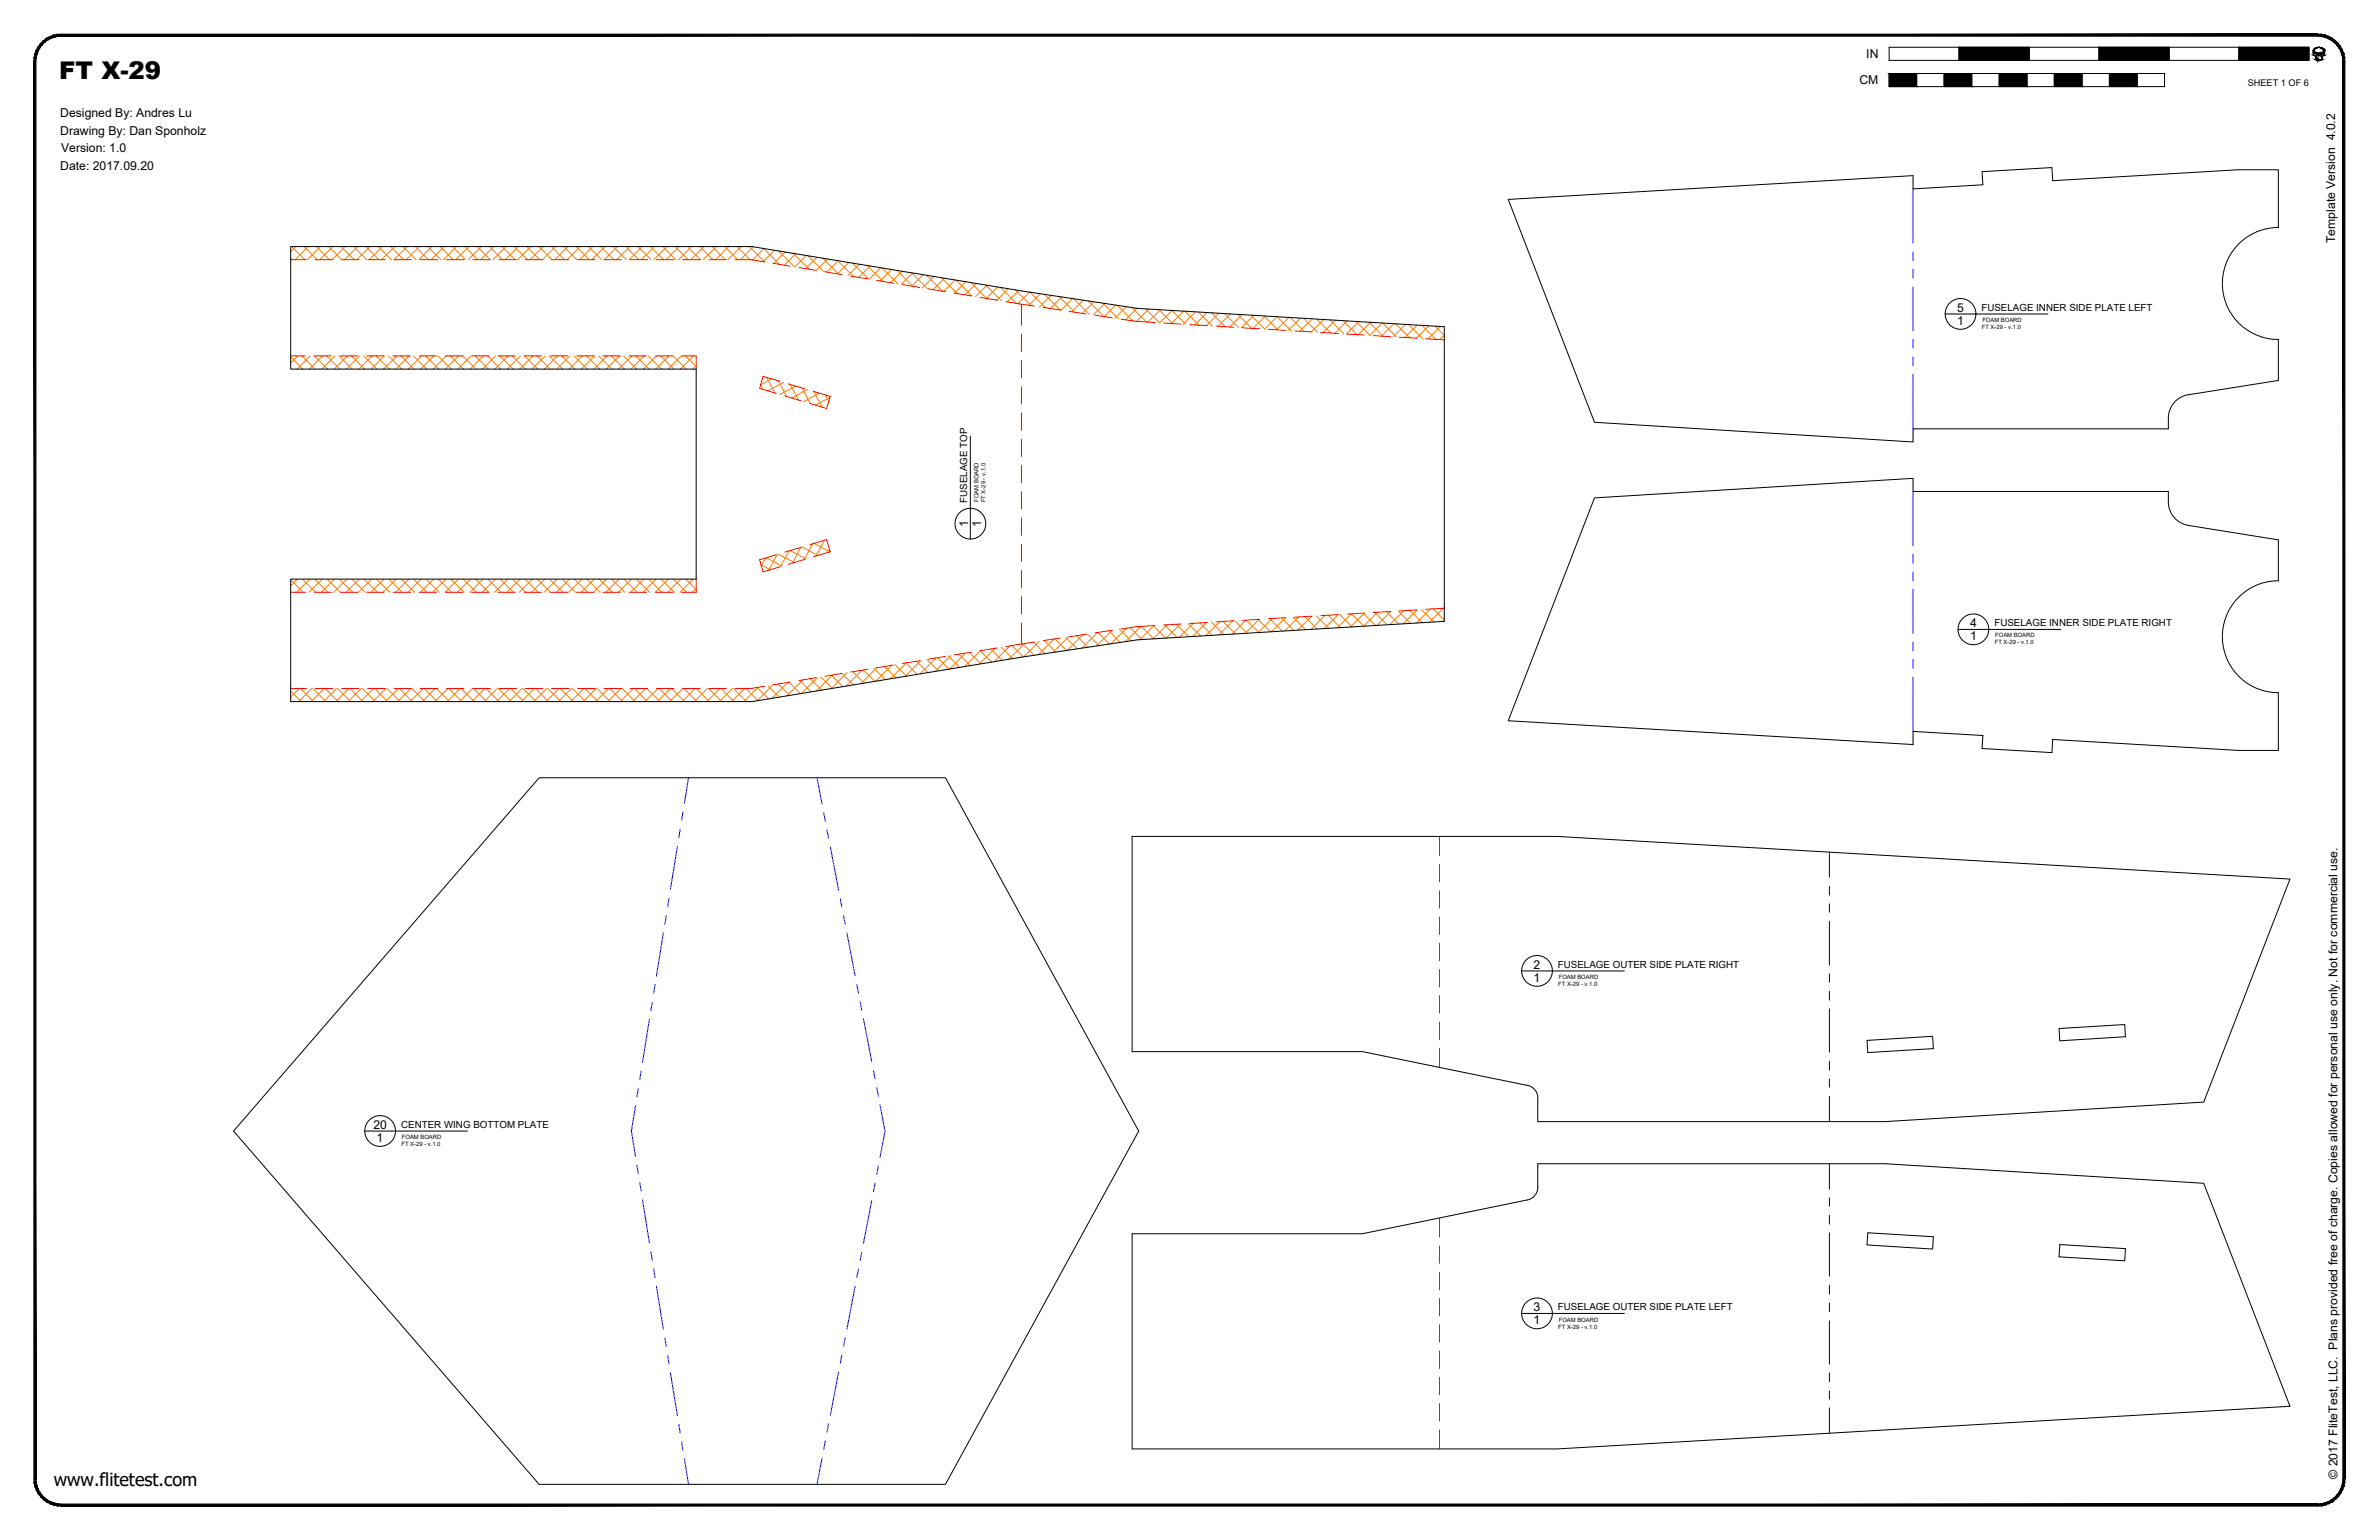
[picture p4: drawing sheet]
<svg xmlns="http://www.w3.org/2000/svg" width="864mm" height="559mm" viewBox="0 0 864 559" stroke-linecap="round" stroke-linejoin="round" font-family="sans-serif">
<defs><g id="words">
<text font-size="8.9" x="21.5" y="28.8">FT X-29</text>
<text font-size="6.6" x="19.5" y="539.1">www.flitetest.com</text>
<g font-size="4.4">
<text x="677.5" y="21.1">IN</text>
<text x="675" y="30.6">CM</text>
<text x="21.9" y="42.5">Designed By: Andres Lu</text>
<text x="21.9" y="48.9">Drawing By: Dan Sponholz</text>
<text x="22.2" y="55.2">Version: 1.0</text>
<text x="21.9" y="61.6">Date: 2017.09.20</text>
<text x="847.7" y="88.2" transform="rotate(-90 847.7 88.2)">Template Version 4.0.2</text>
<text x="710.4" y="113.1">5</text>
<text x="710.4" y="117.9">1</text>
<text x="351.4" y="191.3" transform="rotate(-90 351.4 191.3)">1</text>
<text x="356.2" y="191.3" transform="rotate(-90 356.2 191.3)">1</text>
<text x="715.1" y="227.6">4</text>
<text x="715.1" y="232.4">1</text>
<text x="556.7" y="351.5">2</text>
<text x="556.7" y="356.3">1</text>
<text x="135.5" y="409.6">20</text>
<text x="136.7" y="414.4">1</text>
<text x="556.7" y="475.8">3</text>
<text x="556.7" y="480.6">1</text>
<text x="848.5" y="536.6" transform="rotate(-90 848.5 536.6)">© 2017 FliteTest, LLC. Plans provided free of charge. Copies allowed for personal use only. Not for commercial use.</text>
</g>
<g font-size="3.5">
<text x="719.3" y="112.8">FUSELAGE INNER SIDE PLATE LEFT</text>
<text x="351.1" y="182.4" transform="rotate(-90 351.1 182.4)">FUSELAGE TOP</text>
<text x="724" y="227.3">FUSELAGE INNER SIDE PLATE RIGHT</text>
<text x="565.5" y="351.2">FUSELAGE OUTER SIDE PLATE RIGHT</text>
<text x="145.6" y="409.3">CENTER WING BOTTOM PLATE</text>
<text x="565.5" y="475.5">FUSELAGE OUTER SIDE PLATE LEFT</text>
</g>
<text font-size="3.3" x="816" y="31.1">SHEET 1 OF 6</text>
<g font-size="2.1">
<text x="719.4" y="119.4">FT X-29 - v.1.0</text>
<text x="719.6" y="116.9">FOAM BOARD</text>
<text x="355.2" y="182.1" transform="rotate(-90 355.2 182.1)">FOAM BOARD</text>
<text x="357.7" y="182.3" transform="rotate(-90 357.7 182.3)">FT X-29 - v.1.0</text>
<text x="724.1" y="233.8">FT X-29 - v.1.0</text>
<text x="724.3" y="231.3">FOAM BOARD</text>
<text x="565.7" y="357.8">FT X-29 - v.1.0</text>
<text x="565.9" y="355.2">FOAM BOARD</text>
<text x="145.9" y="413.3">FOAM BOARD</text>
<text x="145.8" y="415.9">FT X-29 - v.1.0</text>
<text x="565.9" y="479.5">FOAM BOARD</text>
<text x="565.7" y="482.1">FT X-29 - v.1.0</text>
</g>
</g></defs>
<!-- layer: 06 CAVITY -->
<g fill="none" stroke="#ff7f00" stroke-width=".36">
<path d="M105.5 93.6l.6 .6M105.9 89.5l4.7 4.7M107.4 89.5l-1.9 1.8M110.3 89.5l4.8 4.7M111.9 89.5l-4.8 4.7M114.8 89.5l4.8 4.7M116.3 89.5l-4.7 4.7M119.3 89.5l4.8 4.7M120.9 89.5l-4.8 4.7M123.8 89.5l4.8 4.7M125.3 89.5l-4.7 4.7M128.3 89.5l4.8 4.7"/>
<path d="M129.8 89.5l-4.7 4.7M132.8 89.5l4.8 4.7M134.3 89.5l-4.8 4.7M137.3 89.5l4.8 4.7M138.8 89.5l-4.8 4.7M141.8 89.5l4.8 4.7M143.3 89.5l-4.8 4.7M146.3 89.5l4.8 4.7M147.8 89.5l-4.8 4.7M150.8 89.5l4.7 4.7M152.3 89.5l-4.8 4.7M155.3 89.5l4.7 4.7"/>
<path d="M156.8 89.5l-4.8 4.7M159.7 89.5l4.8 4.7M161.2 89.5l-4.7 4.7M164.3 89.5l4.7 4.7M165.8 89.5l-4.8 4.7M168.7 89.5l4.8 4.7M170.2 89.5l-4.7 4.7M173.2 89.5l4.8 4.7M174.7 89.5l-4.7 4.7M177.7 89.5l4.8 4.7M179.2 89.5l-4.8 4.7M182.2 89.5l4.8 4.7"/>
<path d="M183.7 89.5l-4.8 4.7M186.7 89.5l4.7 4.7M188.2 89.5l-4.8 4.7M191.2 89.5l4.8 4.7M192.7 89.5l-4.8 4.7M195.7 89.5l4.7 4.7M197.2 89.5l-4.8 4.7M200.2 89.5l4.7 4.7M201.7 89.5l-4.8 4.7M204.6 89.5l4.8 4.7M206.1 89.5l-4.7 4.7M209.2 89.5l4.7 4.7"/>
<path d="M210.6 89.5l-4.7 4.7M213.6 89.5l4.8 4.7M215.2 89.5l-4.8 4.7M218.1 89.5l4.8 4.7M219.6 89.5l-4.7 4.7M222.6 89.5l4.8 4.7M224.1 89.5l-4.7 4.7M227.1 89.5l4.8 4.7M228.6 89.5l-4.8 4.7M231.6 89.5l4.7 4.7M233.1 89.5l-4.7 4.7M236.1 89.5l4.8 4.7"/>
<path d="M237.6 89.5l-4.8 4.7M240.6 89.5l4.7 4.7M242.1 89.5l-4.8 4.7M245.1 89.5l4.7 4.7M246.6 89.5l-4.8 4.7M249.5 89.5l4.8 4.7M251.1 89.5l-4.8 4.7M254.1 89.5l4.7 4.7M255.5 89.5l-4.7 4.7M258.5 89.5l4.8 4.7M260.1 89.5l-4.8 4.7M263 89.5l4.8 4.7"/>
<path d="M264.5 89.5l-4.7 4.7M267.6 89.5l4.7 4.7M269 89.5l-4.7 4.7M272 89.5l5.6 5.5M273.5 89.5l-4.8 4.7M277.2 90.1l5.8 5.8M277.3 90.2l-4.1 4.1M281.1 90.8l-4.1 4.1M282.6 91l5.7 5.8M285 91.4l-4.2 4.2M287.9 91.9l5.8 5.8M288.9 92.1l-4.2 4.1"/>
<path d="M292.7 92.7l-4.1 4.1M293.3 92.8l5.8 5.8M296.6 93.3l-4.1 4.2M298.7 93.7l5.8 5.8M300.4 94l-4.1 4.1M304.1 94.6l5.8 5.7M304.3 94.6l-4.2 4.2M308.1 95.2l-4.1 4.2M309.5 95.4l5.7 5.8M312 95.9l-4.2 4.1M314.8 96.3l5.8 5.8M315.9 96.5l-4.2 4.1"/>
<path d="M319.7 97.2l-4.1 4.1M320.2 97.2l5.8 5.8M323.6 97.8l-4.2 4.1M325.6 98.1l5.8 5.8M327.4 98.4l-4.1 4.2M331 99l5.7 5.8M331.3 99.1l-4.2 4.1M335.1 99.7l-4.1 4.1M336.3 99.9l5.8 5.8M339 100.3l-4.2 4.2M341.7 100.7l5.8 5.8M342.9 100.9l-4.2 4.2"/>
<path d="M346.7 101.6l-4.1 4.2M347.1 101.6l5.7 5.8M350.6 102.2l-4.2 4.1M352.4 102.5l5.8 5.8M354.4 102.9l-4.1 4.1M357.8 103.4l5.8 5.8M358.3 103.5l-4.2 4.1M362.1 104.1l-4.1 4.2M363.2 104.3l5.8 5.8M366 104.8l-4.1 4.1M368.6 105.2l5.7 5.7M369.9 105.4l-4.2 4.1"/>
<path d="M373.7 106l-4.1 4.2M373.9 106l5.7 5.7M377.6 106.6l-4.1 4.2M379.2 106.8l5.6 5.7M381.6 107.2l-4.3 4.2M384.5 107.6l5.6 5.7M385.4 107.7l-4.1 4.3M389.3 108.3l-4.1 4.2M389.7 108.4l5.8 5.7M393.3 108.9l-4.2 4.2M395.1 109.2l5.6 5.7M397.1 109.5l-4.1 4.2"/>
<path d="M400.3 110l5.7 5.7M401.1 110.1l-4.2 4.2M405 110.7l-4.2 4.2M405.6 110.8l5.7 5.7M408.8 111.3l-4.1 4.2M410.9 111.6l5.3 5.3M412.8 111.9l-4.2 4.2M415.9 112.1l5.1 5.1 4.5-4.6 5 5.1M417 112.2l-4.5 4.4M420.7 112.3l5 5.1M421.2 112.4l-4.5 4.5M429.7 112.9l-4.5 4.5"/>
<path d="M430.2 112.9l5.1 5.1M433.9 113.1l-4.5 4.6M435 113.2l5.1 5.1M438.2 113.4l-4.5 4.5M439.8 113.5l5 5.1M442.4 113.6l-4.5 4.6M444.5 113.8l5.1 5M446.6 113.9l-4.5 4.5M449.3 114.1l5.1 5M450.9 114.2l-4.5 4.4M454.1 114.3l5 5.1 4.5-4.5 5.1 5.1M455.1 114.4l-4.5 4.5"/>
<path d="M458.9 114.6l5 5.1M459.3 114.7l-4.4 4.4M467.8 115.2l-4.5 4.5M468.4 115.2l5.1 5.1M472.1 115.4l-4.5 4.5M473.2 115.5l5.1 5.1M476.3 115.7l-4.5 4.5M478 115.8l5.1 5.1M480.5 115.9l-4.5 4.5M482.8 116.1l5 5M484.8 116.2l-4.5 4.5M487.5 116.4l5.1 5"/>
<path d="M489 116.5l-4.5 4.4M492.3 116.7l5.1 5M493.2 116.7l-4.4 4.5M497.1 116.9l5.1 5.1M497.5 117l-4.5 4.5M501.7 117.2l-4.5 4.5M501.9 117.2l5 5.1M506 117.5l-4.5 4.5M506.6 117.5l5.1 5.1M510.2 117.7l-4.5 4.5M511.4 117.8l5.1 5.1M514.4 118l-4.4 4.5"/>
<path d="M516.2 118.1l5.1 5.1M518.7 118.2l-4.5 4.5M521 118.4l3.3 3.3M522.9 118.5l-4.5 4.5M105.5 129.5l4.4 4.4M108.1 129.2l-2.6 2.5M109.6 129.2l4.8 4.7M112.6 129.2l-4.8 4.7M114.1 129.2l4.8 4.7M117.1 129.2l-4.8 4.7M118.6 129.2l4.8 4.7M121.5 129.2l-4.7 4.7"/>
<path d="M123.1 129.2l4.7 4.7M126.1 129.2l-4.8 4.7M127.6 129.2l4.8 4.7M130.5 129.2l-4.7 4.7M132.1 129.2l4.7 4.7M135 129.2l-4.7 4.7M136.6 129.2l4.7 4.7M139.5 129.2l-4.8 4.7M141 129.2l4.8 4.7M144 129.2l-4.7 4.7M145.6 129.2l4.7 4.7M148.5 129.2l-4.8 4.7"/>
<path d="M150.1 129.2l4.7 4.7M153 129.2l-4.8 4.7M154.5 129.2l4.8 4.7M157.5 129.2l-4.8 4.7M159.1 129.2l4.7 4.7M162 129.2l-4.8 4.7M163.5 129.2l4.8 4.7M166.4 129.2l-4.7 4.7M168 129.2l4.8 4.7M171 129.2l-4.8 4.7M172.5 129.2l4.8 4.7M175.4 129.2l-4.7 4.7"/>
<path d="M177 129.2l4.8 4.7M179.9 129.2l-4.7 4.7M181.5 129.2l4.7 4.7M184.4 129.2l-4.8 4.7M186 129.2l4.8 4.7M188.9 129.2l-4.7 4.7M190.5 129.2l4.7 4.7M193.4 129.2l-4.7 4.7M195 129.2l4.7 4.7M197.9 129.2l-4.8 4.7M199.4 129.2l4.8 4.7M202.4 129.2l-4.7 4.7"/>
<path d="M204 129.2l4.7 4.7M206.9 129.2l-4.8 4.7M208.4 129.2l4.8 4.7M211.4 129.2l-4.8 4.7M212.9 129.2l4.8 4.7M215.9 129.2l-4.8 4.7M217.4 129.2l4.8 4.7M220.4 129.2l-4.8 4.7M221.9 129.2l4.8 4.7M224.8 129.2l-4.7 4.7M226.4 129.2l4.7 4.7M229.4 129.2l-4.8 4.7"/>
<path d="M230.9 129.2l4.8 4.7M233.8 129.2l-4.7 4.7M235.4 129.2l4.7 4.7M238.3 129.2l-4.7 4.7M239.9 129.2l4.7 4.7M242.8 129.2l-4.8 4.7M244.3 129.2l4.8 4.7M247.3 129.2l-4.8 4.7M248.8 129.2l3.9 3.8M251.8 129.2l-4.8 4.7M252.7 132.7l-1.2 1.2M278.3 136.9l3 5.7"/>
<path d="M280.2 137.5l-4.1 2.1 .9 1.7M282.6 138.2l3 5.7M284.5 138.8l-5.7 3M286.9 139.5l3 5.6M524.3 121.6l-1.6 1.6M288.8 140.1l-5.7 3M291.1 140.8l3 5.6M293.2 141.4l-5.8 3M295.4 142.1l3 5.6M297.5 142.7l-5.8 3M299.7 143.3l1.1 2.2M301.2 144.2l-5.2 2.8"/>
<path d="M286.4 199.9l-3 5.7M286.9 199.8l5.7 3M290.7 198.6l-3 5.7M291.2 198.5l5.7 3.1M295 197.3l-3 5.7M295.5 197.2l5.7 3M299.3 196l-3.1 5.7M299.8 195.9l.3 .1M301.1 199.3l-.6 1.2M105.5 214.8l.1 .1M105.5 210.3l4.5 4.6M108 210.1l-2.5 2.5"/>
<path d="M109.8 210.1l4.8 4.8M112.4 210.1l-4.7 4.8M114.3 210.1l4.7 4.8M116.9 210.1l-4.7 4.8M118.8 210.1l4.7 4.8M121.4 210.1l-4.8 4.8M123.2 210.1l4.8 4.8M125.9 210.1l-4.7 4.8M127.7 210.1l4.8 4.8M130.4 210.1l-4.8 4.8M132.2 210.1l4.8 4.8M134.9 210.1l-4.8 4.8"/>
<path d="M136.7 210.1l4.8 4.8M139.4 210.1l-4.8 4.8M141.2 210.1l4.8 4.8M143.9 210.1l-4.8 4.8M145.7 210.1l4.8 4.8M148.4 210.1l-4.8 4.8M150.2 210.1l4.7 4.8M152.9 210.1l-4.8 4.8M154.7 210.1l4.8 4.8M157.4 210.1l-4.8 4.8M159.2 210.1l4.7 4.8M161.8 210.1l-4.7 4.8"/>
<path d="M163.7 210.1l4.7 4.8M166.3 210.1l-4.7 4.8M168.1 210.1l4.8 4.8M170.8 210.1l-4.8 4.8M172.6 210.1l4.8 4.8M175.3 210.1l-4.7 4.8M177.1 210.1l4.8 4.8M179.8 210.1l-4.8 4.8M181.6 210.1l4.8 4.8M184.3 210.1l-4.8 4.8M186.1 210.1l4.8 4.8M188.8 210.1l-4.8 4.8"/>
<path d="M190.6 210.1l4.8 4.8M193.3 210.1l-4.8 4.8M195.1 210.1l4.7 4.8M197.8 210.1l-4.8 4.8M199.6 210.1l4.7 4.8M202.3 210.1l-4.8 4.8M204.1 210.1l4.8 4.8M206.7 210.1l-4.7 4.8M208.6 210.1l4.7 4.8M211.2 210.1l-4.7 4.8M213.1 210.1l4.7 4.8M215.7 210.1l-4.8 4.8"/>
<path d="M217.5 210.1l4.8 4.8M220.2 210.1l-4.7 4.8M222.1 210.1l4.7 4.8M224.7 210.1l-4.8 4.8M226.5 210.1l4.8 4.8M229.2 210.1l-4.8 4.8M231 210.1l4.8 4.8M233.7 210.1l-4.8 4.8M235.5 210.1l4.8 4.8M238.2 210.1l-4.8 4.8M240 210.1l4.8 4.8M242.6 210.1l-4.7 4.8"/>
<path d="M244.5 210.1l4.7 4.8M247.2 210.1l-4.8 4.8M249 210.1l3.7 3.8M251.6 210.1l-4.7 4.8M252.7 213.5l-1.3 1.4M276.3 204.9l3.3 1.8M277.9 202.5l-1.5 2.8M278.2 202.4l5.7 3M282.1 201.2l-3 5.7M282.5 201.1l5.8 3M332.7 239.9l4.1 4.2M334.4 239.7l-5.8 5.7"/>
<path d="M336.5 239.3l4.2 4.1M339.8 238.8l-5.8 5.8M340.4 238.7l4.1 4.1M344.3 238l4.1 4.2M345.1 237.9l-5.8 5.8M348.1 237.4l4.1 4.1M350.5 237l-5.8 5.8M351.9 236.8l4.2 4.1M355.8 236.1l4.2 4.1M355.9 236.1l-5.8 5.8M359.7 235.5l4.1 4.2M361.3 235.2l-5.8 5.8"/>
<path d="M363.5 234.8l4.2 4.2M366.6 234.3l-5.7 5.8M367.4 234.2l4.1 4.2M371.2 233.6l4.3 4.2M372 233.5l-5.8 5.7M375.2 233l4.1 4.2M377.3 232.7l-5.7 5.7M379.1 232.4l4.1 4.2M382.6 231.9l-5.7 5.7M382.9 231.8l4.3 4.2M386.9 231.3l4.1 4.1M387.9 231.1l-5.7 5.7"/>
<path d="M390.8 230.7l4.2 4.1M393.1 230.3l-5.6 5.7M394.7 230.1l4.2 4.1M398.4 229.5l-5.7 5.7M398.6 229.5l4.1 4.2M402.5 228.9l4.2 4.2M403.7 228.7l-5.7 5.7M406.4 228.3l4.2 4.2M409 227.9l-5.7 5.7M410.3 227.7l4.3 4.4M414.1 227.3l-5.5 5.5M414.4 227.3l4.4 4.5"/>
<path d="M418.6 227.1l4.5 4.4M418.9 227l-5.1 5.1M422.8 226.8l4.5 4.5M423.6 226.8l-5 5M427.1 226.5l4.5 4.5M428.4 226.5l-5.1 5M431.3 226.3l4.5 4.5M433.2 226.2l-5.1 5M435.5 226l4.5 4.5M438 225.9l-5.1 5.1M439.8 225.8l4.5 4.5M442.7 225.6l-5 5.1"/>
<path d="M444 225.5l4.5 4.5M447.5 225.3l-5.1 5.1M448.2 225.3l4.6 4.5M452.3 225l-5.1 5.1M452.5 225l4.5 4.5M456.7 224.8l4.5 4.4M457.1 224.7l-5.1 5.1M460.9 224.5l4.6 4.5M461.8 224.4l-5 5.1M465.2 224.2l4.5 4.5M466.6 224.2l-5.1 5M469.4 224l4.5 4.5"/>
<path d="M471.4 223.9l-5.1 5M473.6 223.7l4.6 4.5M476.2 223.6l-5.1 5M477.9 223.5l4.5 4.5M481 223.3l-5.1 5.1M482.1 223.2l4.5 4.5M485.7 223l-5 5.1M486.4 223l4.5 4.5M490.5 222.7l-5.1 5.1M490.6 222.7l4.5 4.5M494.8 222.5l4.5 4.5M495.3 222.4l-5.1 5.1"/>
<path d="M499.1 222.2l4.5 4.5M500.1 222.1l-5.1 5.1M503.3 221.9l4.5 4.6M504.8 221.9l-5 5.1M507.6 221.7l4.4 4.5M509.6 221.6l-5.1 5.1M511.8 221.4l4.5 4.6M514.4 221.3l-5.1 5.1M516 221.2l4.5 4.5M519.2 221l-5.1 5.1M520.3 220.9l4 4.1M523.9 220.7l-5 5.1"/>
<path d="M524.3 224.9l-.7 .6M105.5 250.8l3.8 3.8M108.6 249.8l-3.1 3.2M109 249.8l4.8 4.8M113.2 249.8l-4.8 4.8M113.6 249.8l4.7 4.8M117.7 249.8l-4.8 4.8M118 249.8l4.8 4.8M122.1 249.8l-4.7 4.8M122.5 249.8l4.8 4.8M126.7 249.8l-4.8 4.8M127 249.8l4.8 4.8"/>
<path d="M131.1 249.8l-4.7 4.8M131.5 249.8l4.8 4.8M135.6 249.8l-4.7 4.8M136 249.8l4.7 4.8M140.1 249.8l-4.8 4.8M140.5 249.8l4.8 4.8M144.6 249.8l-4.7 4.8M145 249.8l4.7 4.8M149.1 249.8l-4.8 4.8M149.5 249.8l4.7 4.8M153.6 249.8l-4.8 4.8M153.9 249.8l4.8 4.8"/>
<path d="M158.1 249.8l-4.8 4.8M158.5 249.8l4.7 4.8M162.6 249.8l-4.8 4.8M162.9 249.8l4.8 4.8M167 249.8l-4.7 4.8M167.4 249.8l4.8 4.8M171.6 249.8l-4.8 4.8M171.9 249.8l4.8 4.8M176 249.8l-4.7 4.8M176.4 249.8l4.8 4.8M180.5 249.8l-4.7 4.8M180.9 249.8l4.7 4.8"/>
<path d="M185 249.8l-4.8 4.8M185.4 249.8l4.8 4.8M189.5 249.8l-4.7 4.8M189.9 249.8l4.7 4.8M194 249.8l-4.8 4.8M194.4 249.8l4.7 4.8M198.5 249.8l-4.8 4.8M198.8 249.8l4.8 4.8M203 249.8l-4.8 4.8M203.4 249.8l4.7 4.8M207.5 249.8l-4.8 4.8M207.8 249.8l4.8 4.8"/>
<path d="M211.9 249.8l-4.7 4.8M212.3 249.8l4.8 4.8M216.5 249.8l-4.8 4.8M216.8 249.8l4.8 4.8M220.9 249.8l-4.7 4.8M221.3 249.8l4.8 4.8M225.4 249.8l-4.7 4.8M225.8 249.8l4.8 4.8M229.9 249.8l-4.8 4.8M230.3 249.8l4.8 4.8M234.4 249.8l-4.8 4.8M234.8 249.8l4.8 4.8"/>
<path d="M238.9 249.8l-4.8 4.8M239.3 249.8l4.7 4.8M243.4 249.8l-4.8 4.8M243.8 249.8l4.8 4.8M247.9 249.8l-4.8 4.8M248.3 249.8l4.7 4.8M252.4 249.8l-4.8 4.8M252.8 249.8l4.7 4.8M256.8 249.8l-4.7 4.8M257.2 249.8l4.8 4.8M261.4 249.8l-4.8 4.8M261.7 249.8l4.8 4.8"/>
<path d="M265.9 249.8l-4.8 4.8M266.2 249.8l4.8 4.8M270.3 249.8l-4.7 4.8M270.7 249.8l4.4 4.4M274.8 249.5l4.2 4.1M275.2 249.4l-5.1 5.2M278.7 248.8l4.1 4.1M280.7 248.5l-5.9 5.8M282.5 248.2l4.2 4.1M286 247.6l-5.7 5.8M286.4 247.5l4.2 4.2M290.3 246.9l4.1 4.2"/>
<path d="M291.4 246.7l-5.8 5.8M294.1 246.3l4.2 4.1M296.8 245.9l-5.8 5.7M298 245.7l4.1 4.1M301.8 245l4.2 4.1M302.1 245l-5.7 5.7M305.7 244.4l4.1 4.1M307.5 244.1l-5.8 5.8M309.5 243.7l4.2 4.2M312.9 243.2l-5.8 5.8M313.4 243.1l4.2 4.1M317.3 242.5l4.1 4.1"/>
<path d="M318.3 242.3l-5.8 5.8M321.1 241.8l4.2 4.2M323.6 241.4l-5.7 5.8M325 241.2l4.1 4.2M328.8 240.5l4.1 4.2M329 240.5l-5.8 5.8"/>
</g>
<!-- layer: 02 SCORE -->
<g fill="none" stroke="#f00" stroke-width=".36">
<path d="M105.5 94.2h5.8M114.5 94.2h6.3M124 94.2h6.3M133.5 94.2h6.4M143 94.2h6.4M152.6 94.2h6.3M162.1 94.2h6.3M171.6 94.2h6.4M181.1 94.2h6.4M190.7 94.2h6.3M200.2 94.2h6.3M209.7 94.2h6.4"/>
<path d="M219.2 94.2h6.4M228.8 94.2h6.3M238.3 94.2h6.3M247.8 94.2h6.4M257.3 94.2h6.4M266.9 94.2h5.7l4.9 .8M280.6 95.5l6.3 1.1M290 97.1l6.3 1M299.4 98.6l6.3 1M308.8 100.2l6.3 1M318.2 101.7l6.3 1.1M327.6 103.3l6.3 1"/>
<path d="M337 104.8l6.3 1.1M346.4 106.3l6.3 1.1M355.8 107.9l6.3 1M365.2 109.5l10.4 1.6M370.8 110.4v7.7M378.7 111.6l6.3 .9M388.1 113l6.3 .9M397.5 114.4l6.3 .9M407 115.8l5.5 .8M412.4 116.6l6.8 .4M422.4 117.2l6.3 .4M431.9 117.8l6.4 .4"/>
<path d="M441.4 118.4l6.3 .3M450.9 118.9l6.4 .4M460.4 119.5l6.4 .4M105.5 129.2h5.4M114.1 129.2h6.3M123.6 129.2h6.3M133.1 129.2h6.4M142.6 129.2h6.4M152.2 129.2h6.3M161.7 129.2h6.3M171.2 129.2h6.4M180.7 129.2h6.4"/>
<path d="M190.3 129.2h6.3M199.8 129.2h6.3M209.3 129.2h6.4M218.8 129.2h6.4M228.4 129.2h6.3M237.9 129.2h6.3M247.4 129.2h5.3v4.7M283.1 138.3l-6.1-1.7-1.3 4.3 6.1 1.9M286.2 139.3l6.1 1.8M370.8 121.2v6.4M370.8 130.8v6.3M470 120.1l6.3 .3"/>
<path d="M479.4 120.6l6.4 .4M489 121.2l6.3 .4M498.5 121.8l6.3 .4M508 122.4l6.3 .3M517.5 122.9l6.8 .4M284.9 143.7l6 1.8M295.3 142l6.1 1.9-1.4 4.3-6-1.8M370.8 140.3v6.3M370.8 149.8v6.4M370.8 159.3v6.4M370.8 168.9v6.3M370.8 178.4v6.3"/>
<path d="M290.9 198.6l-6 1.8M294 197.6l6-1.8 1.4 4.4-6.1 1.8M370.8 187.9v6.4M370.8 197.4v6.4M105.5 214.9h5.4M114.1 214.9h6.3M123.6 214.9h6.3M133.1 214.9h6.4M142.6 214.9h6.4M152.2 214.9h6.3M161.7 214.9h6.3M171.2 214.9h6.4"/>
<path d="M180.7 214.9h6.4M190.3 214.9h6.3M199.8 214.9h6.3M209.3 214.9h6.4M218.8 214.9h6.4M228.4 214.9h6.3M237.9 214.9h6.3M252.7 210.1v4.8h-5.3M281.8 201.3l-6.1 1.8 1.3 4.4 6.1-1.8M292.3 202.9l-6.1 1.9M370.8 207v6.3M370.8 216.5v6.3"/>
<path d="M333.9 239.8l-6.3 .9M343.3 238.2l-6.3 1M352.7 236.6l-6.3 1.1M362.1 235.1l-6.3 1M370.8 226v7.6M375.6 233l-10.4 1.6M385 231.5l-6.3 1M394.4 230.1l-6.3 1M403.8 228.7l-6.3 .9M419.3 227l-6.8 .4-5.5 .8M428.7 226.4l-6.3 .4M438.3 225.9l-6.4 .4"/>
<path d="M447.8 225.3l-6.4 .4M457.3 224.7l-6.3 .4M466.8 224.1l-6.4 .4M476.3 223.6l-6.3 .4M485.8 223l-6.3 .4M495.3 222.4l-6.3 .4M504.8 221.9l-6.3 .3M514.3 221.3l-6.3 .4M524.3 220.7l-6.8 .4M105.5 249.8h5.8M114.5 249.8h6.3M124 249.8h6.3"/>
<path d="M133.5 249.8h6.4M143 249.8h6.4M152.6 249.8h6.3M162.1 249.8h6.3M171.6 249.8h6.4M181.1 249.8h6.4M190.7 249.8h6.3M200.2 249.8h6.3M209.7 249.8h6.4M219.2 249.8h6.4M228.8 249.8h6.3M238.3 249.8h6.3"/>
<path d="M247.8 249.8h6.4M257.3 249.8h6.4M277.5 249l-4.9 .8h-5.7M286.9 247.5l-6.3 1M296.3 245.9l-6.3 1M305.7 244.4l-6.3 1M315.1 242.8l-6.3 1.1M324.5 241.3l-6.3 1M522.6 303.5v7M522.6 313.7v6.3M522.6 323.2v6.3M522.6 332.7v6.4"/>
<path d="M522.6 342.2v6.4M522.6 351.8v6.3M522.6 361.3v6.3M522.6 370.8v6.4M522.6 380.3v7M522.6 442v6.9M522.6 452.1v6.3M522.6 461.6v6.4M522.6 471.1v6.4M522.6 480.7v6.3M522.6 490.2v6.3M522.6 499.8v6.3"/>
<path d="M522.6 509.3v6.3M522.6 518.8v7"/>
</g>
<!-- layer: 01 CUT -->
<path d="M105.5 89.5h167.5l97.8 16.1 42.2 6.3 111.3 6.7v106.9l-111.3 6.7-42.2 6.3-97.8 16.1h-167.5v-44.5h147.2v-76.2h-147.2zM794.4 143.2a8.6 8.6 0 0 0-7.3 8.5v3.9h-92.6v4.8l-115.7-7.2-31.3-80.8 147-8.7v4.8l25.3-1.4-.3-4.8 25.4-1.5 .3 4.8 67.3-4h14.6v20.9a20.3 20.3 0 0 0-20.4 20.3 20.3 20.3 0 0 0 20.4 20.4v14.8l-32.8 5.3M578.8 180.7l115.7-7.1v4.7h92.6a13.3 13.3 0 0 0 1.2 8.1 8.6 8.6 0 0 0 6.1 4.2l32.7 5.3v14.8a20.3 20.3 0 0 0-20.4 20.3 20.3 20.3 0 0 0 20.4 20.4v20.9h-14.6l-67.3-4-.3 4.8-25.4-1.5 .3-4.7-25.3-1.5v4.8l-147-8.7zM195.7 282.2h147.5l70.2 128.2-70.2 128.2h-147.5l-110.9-128.2zM677.7 377.5l23.9-1.5 .2 4.5-23.8 1.4zM747.4 373.2l23.9-1.4 .3 4.4-23.9 1.5zM554.4 393.8l-59.8-12.2h-83.6v-78.1h154.2l266.1 15.5-31.3 80.9-115.7 7.1h-126.1v-8.5M554.4 393.8a4.8 4.8 0 0 1 3.9 4.7M558.3 430.7a4.8 4.8 0 0 1-3.9 4.7l-59.8 12.3h-83.6v78.1h154.2l266.1-15.5-31.3-80.9-115.7-7.1h-126.1v8.5M678 447.3l23.8 1.5-.2 4.4-23.9-1.5zM747.7 451.6l23.9 1.5-.3 4.4-23.9-1.4z" fill="none" stroke="#000" stroke-width=".36"/>
<!-- layer: 03 CREASE -->
<g fill="none" stroke="#00f" stroke-width=".36">
<path d="M694.5 68.5v19.7M694.5 91.4v3.2M694.5 97.8v3.1M694.5 104.1v15.9M694.5 123.2v3.1M694.5 129.5v3.2M694.5 135.9v19.7M694.5 178.3v19.7M694.5 201.2v3.2M694.5 207.6v3.1M694.5 213.9v15.9M694.5 233v3.1"/>
<path d="M694.5 239.3v3.2M694.5 245.7v19.7M247.9 294.6l-.5 3.1M249.9 282.2l-1.4 9.2M296.6 282.2l1.8 9.5M299 294.9l.6 3.1M245.9 307.1l-2.6 15.7M246.9 300.9l-.5 3.1M300.2 301.1l.6 3.1M301.4 307.4l3 15.5M664.1 309.2v9.2M240.8 338.5l-2.5 15.7"/>
<path d="M241.9 332.2l-.5 3.2M242.8 325.9l-.4 3.2M305 326.1l.6 3.1M306.2 332.3l.6 3.1M307.4 338.5l3 15.6M664.1 321.6v3.2M664.1 328v3.1M664.1 334.3v15.9M237.8 357.3l-.5 3.1M311 357.2l.7 3.2M664.1 353.4v3.1M664.1 359.7v3.2"/>
<path d="M235.8 369.8l-2.6 15.7M236.8 363.6l-.6 3.1M312.3 363.5l.5 3.1M313.4 369.7l3.1 15.6M664.1 366.1v15.8M231.7 394.9l-.5 3.2M232.7 388.6l-.5 3.2M317.1 388.4l.6 3.1M318.3 394.6l.6 3.2M664.1 385.1v3.2M664.1 391.5v3.1M664.1 397.8v9.2"/>
<path d="M230.7 401.2l-1.5 9.2 1.5 9.2M319.4 400.9l1.9 9.5-1.9 9.5M231.2 422.8l.5 3.1M232.2 429.1l.5 3.1M233.2 435.3l2.6 15.7M316.5 435.5l-3.1 15.6M317.7 429.3l-.6 3.1M318.9 423.1l-.6 3.1M664.1 422.3v9.1M664.1 434.6v3.2M236.2 454.1l.6 3.1M312.8 454.3l-.5 3"/>
<path d="M664.1 441v3.1M664.1 447.3v15.9M237.3 460.4l.5 3.1M238.3 466.7l2.5 15.6M310.4 466.7l-3 15.6M311.7 460.5l-.7 3.1M664.1 466.4v3.1M664.1 472.7v3.2M664.1 479.1v15.9M241.4 485.5l.5 3.1M242.4 491.8l.4 3.1M243.3 498l2.6 15.7"/>
<path d="M304.4 497.9l-3 15.6M305.6 491.7l-.6 3.1M306.8 485.4l-.6 3.2M664.1 498.2v3.2M246.4 516.8l.5 3.2M300.8 516.6l-.6 3.1M664.1 504.5v3.2M664.1 510.9v9.2M247.4 523.1l.5 3.2M248.5 529.4l1.4 9.2M298.4 529.1l-1.8 9.5M299.6 522.8l-.6 3.2"/>
</g>
<!-- layer: 23 NOTES -->
<g fill="none" stroke="#000" stroke-width=".36">
<path d="M706.1 113.9h37.3M352.2 158.3v37.3M710.8 228.4h37.3M552.4 352.3h37.3M132.4 410.4h37.3M552.4 476.6h37.3"/>
<circle cx="711.7" cy="113.9" r="5.6"/>
<circle cx="352.3" cy="190" r="5.6"/>
<circle cx="716.4" cy="228.4" r="5.6"/>
<circle cx="558" cy="352.3" r="5.6"/>
<circle cx="138" cy="410.4" r="5.6"/>
<circle cx="558" cy="476.6" r="5.6"/>
</g>
<!-- layer: 21 FULL-SIZE -->
<path d="M685.8 17.1h25.4v4.8h-25.4zM711.2 17.1h25.4v4.8h-25.4zM736.6 17.1h25.4v4.8h-25.4zM762 17.1h25.4v4.8h-25.4zM787.4 17.1h25.4v4.8h-25.4zM812.8 17.1h25.4v4.8h-25.4zM840.1 18.8l1.3 .4 .2 .3 1.9-.7v.3l-1.7 1.2-1.7-1.2zM840.1 17.8a2.16 2.16 0 0 1 3.7 .9v1.3l-.9 .3v1.3l-1.1 .3-1.2-.3v-1.3l-.8-.3v-1.6zM840.1 18a2.05 2.05 0 0 1 3.6 .7v1.3l-.9 .3v1.2l-1 .3-.1-.3v.3l-.2-.5-.3 .4v-.5l-.2 .4v-.6l-.3 .5v-1.2l-.9-.3zM685.8 26.7h9.9v4.7h10.1v-4.7h9.9v4.7h10.1v-4.7h10v4.7h10v-4.7h10v4.7h9.9v-4.7h10.1v4.7h9.9v-4.7h-9.9v4.7h-10.1v-4.7h-9.9v4.7h-10v-4.7h-10v4.7h-10v-4.7h-10.1v4.7h-9.9v-4.7h-10.1v4.7h-9.9z" fill="none" stroke="#000" stroke-width=".36"/>
<g fill="#000" stroke="#000" stroke-width=".36">
<path d="M840.1 18.8l1.1 .3h-1.1zM840.4 17.6l-.2 .1zM840.7 19.5h2.1l-1 .8zM841.4 17.2h.7zM842.4 19.1l1.1-.3v.3zM843.5 20h.3zM841.4 21.8h.7zM842.5 21.6h.4zM842.8 20.3h.3z"/>
<path d="M20.8 12.5l1.4-.1v.7zM20.8 12.5l.1 .7 1.3-.1zM19.4 12.8l1.4-.3 .1 .7zM19.4 12.8l.2 .7 1.3-.3zM18.1 13.3l1.3-.5 .2 .7zM18.1 13.3l.3 .7 1.2-.5zM16.9 13.9l1.2-.6 .3 .7zM16.9 13.9l.4 .7 1.1-.6zM15.7 14.8l1.2-.9 .4 .7zM15.7 14.8l.5 .6 1.1-.8zM15.7 14.8l.5 .6-1.5 .4zM14.7 15.8l.6 .5 .9-.9zM14.7 15.8l.6 .5-1.4 .6zM13.9 16.9l.6 .4 .8-1zM13.9 16.9l.6 .4-1.3 .9zM13.2 18.2l.7 .3 .6-1.2zM13.2 18.2l.7 .3-1.2 1zM12.7 19.5l.7 .2 .5-1.2zM12.7 19.5l.7 .2-1 1.2zM13.4 19.7l-1 1.2 .7 .1zM12.4 20.9l.7 .1-.8 1.3zM13.1 21l-.8 1.3h.7z"/>
<path d="M711.2 17.1l25.4 4.8v-4.8zM711.2 17.1l25.4 4.8h-25.4z"/>
<path d="M762 17.1l25.4 4.8v-4.8zM762 17.1l25.4 4.8h-25.4z"/>
<path d="M812.8 17.1l25.4 4.8v-4.8zM812.8 17.1l25.4 4.8h-25.4z"/>
<path d="M839.8 18.7v1.3zM839.8 18.7v1.3z"/>
<path d="M839.8 20h.2zM839.8 20h.2z"/>
<path d="M839.8 18.4v.3zM839.8 18.4v.3z"/>
<path d="M839.9 18.2v.2zM839.9 18.2l-.1 .2z"/>
<path d="M840.7 17.4h.2zM840.5 17.5l.2-.1z"/>
<path d="M840.1 19.1l1.3 .1zM840.1 19.1l1.3 .1z"/>
<path d="M840.9 17.3h.4zM840.7 17.4l.2-.1zM840.7 17.4h.2zM840.7 17.4h.2z"/>
<path d="M22.2 13.1h819.2v-.7zM22.2 12.4h819.2l-819.2 .7z"/>
<path d="M840.2 19.2l1.2 .1zM840.2 19.2l1.2 .1z"/>
<path d="M840.4 19.3l1.2 .2zM840.4 19.3l1.2 .2z"/>
<path d="M841 17.2h.5zM840.9 17.3h.4z"/>
<path d="M841.1 17.2h.5zM841 17.2h.5z"/>
<path d="M841.4 17.2h1.1zM841.1 17.2h1.4z"/>
<path d="M842 17.2h.5zM842 17.2h.5z"/>
<path d="M842 17.2l.6 .1zM842 17.2l.6 .1z"/>
<path d="M842.3 17.3l.5 .1zM842.3 17.3l.5 .1z"/>
<path d="M842.6 17.4h.3zM842.6 17.4h.3z"/>
<path d="M842.6 17.4l.5 .1zM842.6 17.4l.5 .1z"/>
<path d="M842.9 17.5l.3 .1zM842.9 17.5l.3 .1z"/>
<path d="M842.1 19.3l.7 .2 .3-.2zM842.1 19.3l.7 .2h-.8z"/>
<path d="M843 17.6l.3 .1zM843 17.6l.3 .1z"/>
<path d="M843.2 17.7l.2 .1zM843.2 17.7l.2 .1z"/>
<path d="M842.1 19.2h1.3zM842.1 19.2l1 .1z"/>
<path d="M843.3 17.8l.2 .1zM843.3 17.8l.2 .1z"/>
<path d="M842.4 19.1h1.1zM842.1 19.2h1.3z"/>
<path d="M843.4 17.9l.2 .2zM843.4 17.9l.2 .2z"/>
<path d="M843.6 18.2l.1 .2zM843.6 18.2l.1 .2z"/>
<path d="M843.7 18.4l.1 .3zM843.7 18.4l.1 .3z"/>
<path d="M843.7 18.7l.1 1.3zM843.7 18.7l.1 1.3z"/>
<path d="M12.3 22.3l.7 514.3v-514.3zM12.3 22.3l.7 514.3h-.7z"/>
<path d="M685.8 26.7l9.9 4.7v-4.7zM685.8 26.7l9.9 4.7h-9.9z"/>
<path d="M705.8 26.7l9.9 4.7v-4.7zM705.8 26.7l9.9 4.7h-9.9z"/>
<path d="M725.8 26.7l10 4.7v-4.7zM725.8 26.7l10 4.7h-10z"/>
<path d="M745.8 26.7l10 4.7v-4.7zM745.8 26.7l10 4.7h-10z"/>
<path d="M765.7 26.7l10.1 4.7v-4.7zM765.7 26.7l10.1 4.7h-10.1z"/>
<path d="M839.8 20l.9 .3zM839.8 20l.9 .3z"/>
<path d="M840.4 20.3h.3zM840.4 20.3h.3z"/>
<path d="M840.6 20.3l.1 1.2zM840.6 20.3l.1 1.2z"/>
<path d="M840.6 21.5l.2 .1zM840.6 21.5l.2 .1z"/>
<path d="M840.8 21l.2 .5zM840.8 21l.2 .5z"/>
<path d="M840.6 21.6h.4zM840.6 21.6h.4zM840.6 21.6h.4zM840.6 21.6h.4z"/>
<path d="M840.6 21.6h.4zM840.6 21.6h.4z"/>
<path d="M840.6 21.6l.5 .1zM840.6 21.6l.5 .1z"/>
<path d="M841.1 21.2l.1 .4zM841.1 21.2l.1 .4z"/>
<path d="M840.7 21.7h.5zM840.7 21.7h.5z"/>
<path d="M840.9 21.7h.5zM840.9 21.7h.5z"/>
<path d="M841.4 21.3l.1 .4zM841.4 21.3l.1 .4z"/>
<path d="M841 21.7l.5 .1zM841 21.7l.5 .1z"/>
<path d="M841.1 21.8h.6zM841.1 21.8h.6z"/>
<path d="M841.7 21.5l.1 .3zM841.7 21.5l.1 .3z"/>
<path d="M841.3 21.8h.5zM841.3 21.8h.5z"/>
<path d="M841.9 21.8h.3zM841.8 21.8h.3z"/>
<path d="M842.8 20.3l.1 1.2zM842.8 20.3l.1 1.2z"/>
<path d="M842.2 21.8l.7-.2zM841.9 21.8l.6-.2z"/>
<path d="M843.1 20.3l.7-.3zM842.8 20.3l.7-.3z"/>
<path d="M851.1 20.9l.1 1.4h-.7zM850.4 21l.1 1.3 .6-1.4zM850.8 19.5l.3 1.4-.7 .1zM850.1 19.7l.3 1.3 .4-1.5zM850.3 18.2l.5 1.3-.7 .2zM849.6 18.5l.5 1.2 .2-1.5zM849.6 16.9l.7 1.3-.7 .3zM849 17.3l.6 1.2v-1.6zM848.8 15.8l.8 1.1-.6 .4zM848.3 16.3l.7 1-.2-1.5zM847.8 14.8l1 1-.5 .5zM847.8 14.8l-.5 .6 1 .9zM846.7 13.9l1.1 .9-.5 .6zM846.7 13.9l-.4 .7 1 .8zM845.4 13.3l1.3 .6-.4 .7zM845.4 13.3l-.3 .7 1.2 .6zM844.1 12.8l1.3 .5-.3 .7zM844.1 12.8l-.2 .7 1.2 .5zM842.7 12.5l1.4 .3-.2 .7zM842.7 12.5l-.1 .7 1.3 .3zM841.4 12.4l1.3 .1-.1 .7zM841.4 12.4v.7l1.2 .1z"/>
<path d="M12.3 536.6h.7l-.6 1.4zM13 536.6l-.6 1.4 .7-.1zM12.4 538l.7-.1-.4 1.5zM13.1 537.9l-.4 1.5 .7-.2zM12.7 539.4l.7-.2-.2 1.5zM13.4 539.2l-.2 1.5 .7-.3zM13.2 540.7l.7-.3v1.5zM13.9 540.4v1.5l.6-.4zM13.9 541.9l.6-.4 .2 1.6zM14.5 541.5l.2 1.6 .6-.5zM14.7 543.1l.6-.5 .4 1.5zM15.3 542.6l.4 1.5 .5-.6zM16.2 543.5l.7 1.5-1.2-.9zM16.2 543.5l.7 1.5 .4-.7zM17.3 544.3l.8 1.3-1.2-.6zM17.3 544.3l.8 1.3 .3-.7zM18.4 544.9l1 1.2-1.3-.5zM18.4 544.9l1 1.2 .2-.7zM19.6 545.4l1.2 1-1.4-.3zM19.6 545.4l1.2 1 .1-.7zM20.9 545.7l1.3 .8-1.4-.1zM20.9 545.7l1.3 .8v-.7z"/>
<path d="M850.5 22.3v514.3h.7zM850.5 22.3h.7v514.3z"/>
<path d="M22.2 545.8v.7l819.2-.7zM22.2 546.5l819.2-.7v.7z"/>
<path d="M841.4 545.8l1.3 .6-1.3 .1zM841.4 545.8l1.3 .6-.1-.7zM842.6 545.7l1.5 .4-1.4 .3zM842.6 545.7l1.5 .4-.2-.7zM843.9 545.4l1.5 .2-1.3 .5zM843.9 545.4l1.5 .2-.3-.7zM845.1 544.9l1.6 .1-1.3 .6zM845.1 544.9l1.6 .1-.4-.7zM846.3 544.3l1.5-.2-1.1 .9zM846.3 544.3l1.5-.2-.5-.6zM847.3 543.5l1.5-.4-1 1zM847.3 543.5l1.5-.4-.5-.5zM848.3 542.6l1.3-.7-.8 1.2zM849 541.5l-.7 1.1 1.3-.7zM849 541.5l1.3-.8-.7 1.2zM849.6 540.4l-.6 1.1 1.3-.8zM849.6 540.4l1.2-1-.5 1.3zM850.1 539.2l-.5 1.2 1.2-1zM851.1 538l-.3 1.4-.7-.2zM850.4 537.9l-.3 1.3 1-1.2zM851.2 536.6l-.1 1.4-.7-.1zM850.5 536.6l-.1 1.3 .8-1.3z"/>
</g>
<use href="#words"/>
</svg>
